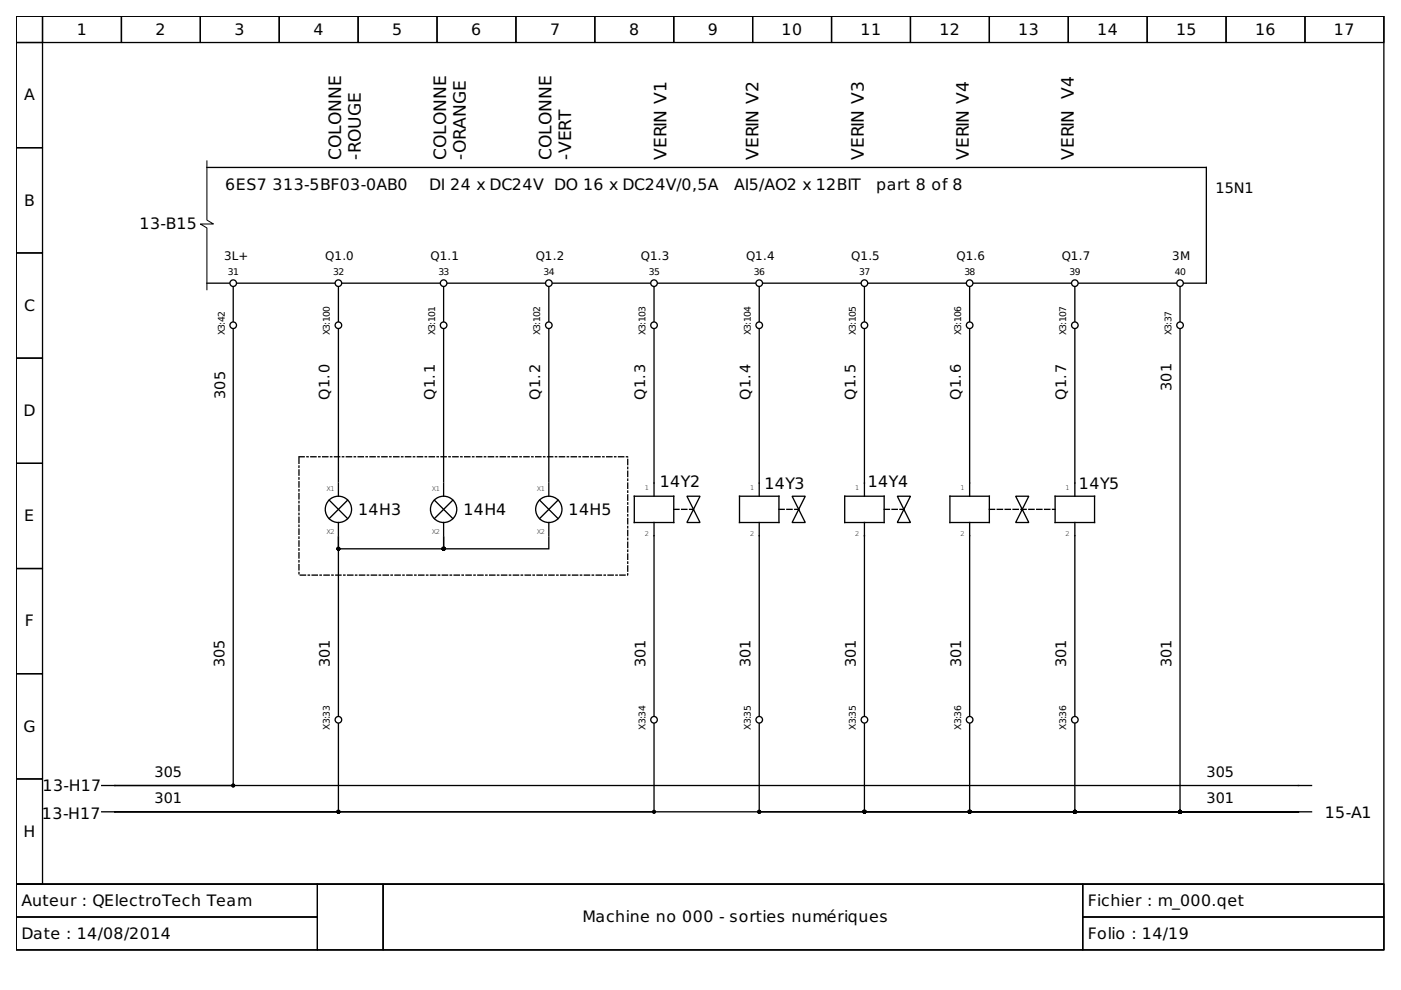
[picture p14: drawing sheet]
<svg xmlns="http://www.w3.org/2000/svg" width="297mm" height="210mm" viewBox="0 0 297 210" stroke-linecap="round" stroke-linejoin="round" font-family="sans-serif">
<defs><g id="words">
<g font-size="3.6">
<text x="72.3" y="33.8" transform="rotate(-90 72.3 33.8)">COLONNE</text>
<text x="76.5" y="33.8" transform="rotate(-90 76.5 33.8)">-ROUGE</text>
<text x="94.6" y="33.8" transform="rotate(-90 94.6 33.8)">COLONNE</text>
<text x="98.8" y="33.8" transform="rotate(-90 98.8 33.8)">-ORANGE</text>
<text x="116.9" y="33.8" transform="rotate(-90 116.9 33.8)">COLONNE</text>
<text x="121.1" y="33.8" transform="rotate(-90 121.1 33.8)">-VERT</text>
<text x="141.3" y="33.8" transform="rotate(-90 141.3 33.8)">VERIN V1</text>
<text x="160.8" y="33.8" transform="rotate(-90 160.8 33.8)">VERIN V2</text>
<text x="183.1" y="33.8" transform="rotate(-90 183.1 33.8)">VERIN V3</text>
<text x="205.4" y="33.8" transform="rotate(-90 205.4 33.8)">VERIN V4</text>
<text x="227.7" y="33.8" transform="rotate(-90 227.7 33.8)">VERIN V4</text>
</g>
<g font-size="3.3">
<text x="16.3" y="7.3">1</text>
<text x="33" y="7.3">2</text>
<text x="49.7" y="7.3">3</text>
<text x="66.5" y="7.3">4</text>
<text x="83.2" y="7.3">5</text>
<text x="99.9" y="7.3">6</text>
<text x="116.6" y="7.3">7</text>
<text x="133.4" y="7.3">8</text>
<text x="150.1" y="7.3">9</text>
<text x="165.7" y="7.3">10</text>
<text x="182.4" y="7.3">11</text>
<text x="199.2" y="7.3">12</text>
<text x="215.9" y="7.3">13</text>
<text x="232.6" y="7.3">14</text>
<text x="249.4" y="7.3">15</text>
<text x="266.1" y="7.3">16</text>
<text x="282.8" y="7.3">17</text>
<text x="5.1" y="21.3">A</text>
<text x="47.8" y="40.4">6ES7</text>
<text x="57.8" y="40.4">313-5BF03-0AB0</text>
<text x="91" y="40.4">DI 24 x DC24V DO 16 x DC24V/0,5A</text>
<text x="155.7" y="40.4">AI5/AO2 x 12BIT</text>
<text x="185.8" y="40.4">part 8 of 8</text>
<text x="5.1" y="43.6">B</text>
<text x="29.6" y="48.6">13-B15</text>
<text x="5.1" y="65.9">C</text>
<text x="5" y="88.2">D</text>
<text x="139.9" y="103.3">14Y2</text>
<text x="162.1" y="103.6">14Y3</text>
<text x="184" y="103.2">14Y4</text>
<text x="228.8" y="103.6">14Y5</text>
<text x="5.1" y="110.5">E</text>
<text x="75.9" y="109.3">14H3</text>
<text x="98.2" y="109.3">14H4</text>
<text x="120.5" y="109.3">14H5</text>
<text x="5.3" y="132.8">F</text>
<text x="5" y="155.1">G</text>
<text x="9" y="167.8">13-H17</text>
<text x="8.9" y="173.6">13-H17</text>
<text x="280.9" y="173.4">15-A1</text>
<text x="5" y="177.4">H</text>
<text x="4.6" y="192.1">Auteur : QElectroTech Team</text>
<text x="123.5" y="195.5">Machine no 000 - sorties numériques</text>
<text x="230.7" y="192.1">Fichier : m_000.qet</text>
<text x="4.6" y="199">Date : 14/08/2014</text>
<text x="230.7" y="199">Folio : 14/19</text>
</g>
<g font-size="3.1">
<text x="257.7" y="40.9">15N1</text>
<text x="248.4" y="82.9" transform="rotate(-90 248.4 82.9)">301</text>
<text x="47.7" y="84.5" transform="rotate(-90 47.7 84.5)">305</text>
<text x="69.9" y="84.7" transform="rotate(-90 69.9 84.7)">Q1.0</text>
<text x="92.2" y="84.7" transform="rotate(-90 92.2 84.7)">Q1.1</text>
<text x="114.5" y="84.7" transform="rotate(-90 114.5 84.7)">Q1.2</text>
<text x="136.8" y="84.7" transform="rotate(-90 136.8 84.7)">Q1.3</text>
<text x="159.1" y="84.7" transform="rotate(-90 159.1 84.7)">Q1.4</text>
<text x="181.4" y="84.7" transform="rotate(-90 181.4 84.7)">Q1.5</text>
<text x="203.7" y="84.7" transform="rotate(-90 203.7 84.7)">Q1.6</text>
<text x="226" y="84.7" transform="rotate(-90 226 84.7)">Q1.7</text>
<text x="47.6" y="141.4" transform="rotate(-90 47.6 141.4)">305</text>
<text x="69.9" y="141.4" transform="rotate(-90 69.9 141.4)">301</text>
<text x="136.8" y="141.4" transform="rotate(-90 136.8 141.4)">301</text>
<text x="159.2" y="141.4" transform="rotate(-90 159.2 141.4)">301</text>
<text x="181.5" y="141.4" transform="rotate(-90 181.5 141.4)">301</text>
<text x="203.8" y="141.4" transform="rotate(-90 203.8 141.4)">301</text>
<text x="226.1" y="141.4" transform="rotate(-90 226.1 141.4)">301</text>
<text x="248.4" y="141.4" transform="rotate(-90 248.4 141.4)">301</text>
<text x="32.8" y="164.7">305</text>
<text x="255.8" y="164.7">305</text>
<text x="32.8" y="170.3">301</text>
<text x="255.8" y="170.3">301</text>
</g>
<g font-size="2.5">
<text x="47.5" y="55">3L+</text>
<text x="69" y="55">Q1.0</text>
<text x="91.3" y="55">Q1.1</text>
<text x="113.6" y="55">Q1.2</text>
<text x="135.9" y="55">Q1.3</text>
<text x="158.2" y="55">Q1.4</text>
<text x="180.5" y="55">Q1.5</text>
<text x="202.8" y="55">Q1.6</text>
<text x="225.1" y="55">Q1.7</text>
<text x="248.5" y="55">3M</text>
</g>
<g font-size="2">
<text x="48.3" y="58.4">31</text>
<text x="70.6" y="58.4">32</text>
<text x="92.9" y="58.4">33</text>
<text x="115.2" y="58.4">34</text>
<text x="137.6" y="58.4">35</text>
<text x="159.9" y="58.4">36</text>
<text x="182.2" y="58.4">37</text>
<text x="204.5" y="58.4">38</text>
<text x="226.8" y="58.4">39</text>
<text x="249.1" y="58.4">40</text>
<text x="47.6" y="71.1" transform="rotate(-90 47.6 71.1)">X3:42</text>
<text x="69.9" y="71.1" transform="rotate(-90 69.9 71.1)">X3:100</text>
<text x="92.3" y="71.1" transform="rotate(-90 92.3 71.1)">X3:101</text>
<text x="114.6" y="71.1" transform="rotate(-90 114.6 71.1)">X3:102</text>
<text x="136.9" y="71.1" transform="rotate(-90 136.9 71.1)">X3:103</text>
<text x="159.2" y="71.1" transform="rotate(-90 159.2 71.1)">X3:104</text>
<text x="181.5" y="71.1" transform="rotate(-90 181.5 71.1)">X3:105</text>
<text x="203.8" y="71.1" transform="rotate(-90 203.8 71.1)">X3:106</text>
<text x="226.1" y="71.1" transform="rotate(-90 226.1 71.1)">X3:107</text>
<text x="248.4" y="71.1" transform="rotate(-90 248.4 71.1)">X3:37</text>
<text x="69.9" y="154.7" transform="rotate(-90 69.9 154.7)">X3:33</text>
<text x="136.9" y="154.7" transform="rotate(-90 136.9 154.7)">X3:34</text>
<text x="159.2" y="154.7" transform="rotate(-90 159.2 154.7)">X3:35</text>
<text x="181.5" y="154.7" transform="rotate(-90 181.5 154.7)">X3:35</text>
<text x="203.8" y="154.7" transform="rotate(-90 203.8 154.7)">X3:36</text>
<text x="226.1" y="154.7" transform="rotate(-90 226.1 154.7)">X3:36</text>
</g>
<g font-size="1.4">
<text x="69.2" y="104.1">X1</text>
<text x="91.5" y="104.1">X1</text>
<text x="113.9" y="104.1">X1</text>
<text x="136.7" y="103.8">1</text>
<text x="159" y="103.8">1</text>
<text x="181.3" y="103.8">1</text>
<text x="203.6" y="103.8">1</text>
<text x="225.9" y="103.8">1</text>
<text x="69.2" y="113.3">X2</text>
<text x="91.5" y="113.3">X2</text>
<text x="113.9" y="113.3">X2</text>
<text x="136.7" y="113.6">2</text>
<text x="159" y="113.6">2</text>
<text x="181.3" y="113.6">2</text>
<text x="203.6" y="113.6">2</text>
<text x="225.9" y="113.6">2</text>
</g>
</g></defs>
<g fill="none" stroke="#000" stroke-width=".28">
<path d="M3.4 3.4h290v184.1h-290zM3.4 3.4h5.6v5.6h-5.6zM3.4 9h5.6v22.3h-5.6zM9 3.4h16.7v5.6h-16.7zM25.7 3.4h16.8v5.6h-16.8zM42.5 3.4h16.7v5.6h-16.7zM59.2 3.4h16.7v5.6h-16.7zM75.9 3.4h16.8v5.6h-16.8zM92.7 3.4h16.7v5.6h-16.7zM109.4 3.4h16.7v5.6h-16.7zM126.1 3.4h16.7v5.6h-16.7zM142.8 3.4h16.8v5.6h-16.8z"/>
<path d="M159.6 3.4h16.7v5.6h-16.7zM176.3 3.4h16.7v5.6h-16.7zM193 3.4h16.8v5.6h-16.8zM209.8 3.4h16.7v5.6h-16.7zM226.5 3.4h16.7v5.6h-16.7zM243.2 3.4h16.8v5.6h-16.8zM260 3.4h16.7v5.6h-16.7zM276.7 3.4h16.7v5.6h-16.7zM3.4 31.3h5.6v22.3h-5.6zM43.9 35.5h211.9v24.5h-4.8M3.4 53.6h5.6v22.3h-5.6zM3.4 75.9h5.6v22.3h-5.6z"/>
<path d="M43.9 60h4.7M49.4 69.8v96.7h-25M49.4 60.9v7.2M50.3 60h20.6M71.7 69.8v32.3M71.7 60.9v7.2M72.6 60h20.6M94.1 69.8v32.3M94.1 60.9v7.2M94.9 60h20.6M116.4 69.8v32.3M116.4 60.9v7.2"/>
<path d="M117.2 60h20.6M138.7 69.8v35.4M138.7 60.9v7.2M139.5 60h20.6M161 69.8v35.4M161 60.9v7.2M161.8 60h20.6M183.3 69.8v35.4M183.3 60.9v7.2M184.1 60h20.6M205.6 69.8v35.4M205.6 60.9v7.2"/>
<path d="M206.4 60h20.7M227.9 69.8v35.4M227.9 60.9v7.2M228.7 60h20.7M250.2 69.8v102.3h25.1M250.2 60.9v7.2M3.4 98.2h5.6v22.3h-5.6zM69.8 106l3.9 4M71.7 102.4v2.8M71.7 110.8v2.8M73.7 106l-3.9 4M92.1 106l3.9 4"/>
<path d="M94.1 102.4v2.8M94.1 110.8v2.8M96 106l-3.9 4M114.4 106l3.9 4M116.4 113.9v2.5h-22.3v-2.5v2.5h-22.4v-2.5v37.9M116.4 102.4v2.8M116.4 110.8v2.8M118.3 106l-3.9 4M134.5 105.2h8.3v5.6h-8.3zM138.7 110.8v41M145.6 105.2h2.8l-2.8 5.6h2.8zM156.8 105.2h8.4v5.6h-8.4z"/>
<path d="M161 110.8v41M167.9 105.2h2.8l-2.8 5.6h2.8zM179.1 105.2h8.4v5.6h-8.4zM183.3 110.8v41M190.2 105.2h2.8l-2.8 5.6h2.8zM201.4 105.2h8.4v5.6h-8.4zM205.6 110.8v41M215.3 105.2h2.8l-2.8 5.6h2.8zM223.7 105.2h8.4v5.6h-8.4zM227.9 110.8v41M3.4 120.5h5.6v22.3h-5.6zM3.4 142.8h5.6v22.4h-5.6z"/>
<path d="M71.7 153.4v18.7h-47.3M138.7 153.4v18.7h-114.3M161 153.4v18.7h114.3M183.3 153.4v18.7h92M205.6 153.4v18.7h69.7M227.9 153.4v18.7h47.4M3.4 165.2h5.6v22.3h-5.6zM21.6 166.5h2.8M21.6 172.1h2.8M24.4 172.1h250.9M24.4 166.5h253.7M275.3 172.1h2.8"/>
<path d="M3.4 187.5h290v13.9h-290z"/>
<circle cx="49.4" cy="69" r=".7"/>
<circle cx="49.4" cy="60" r=".7"/>
<circle cx="71.7" cy="69" r=".7"/>
<circle cx="71.7" cy="60" r=".7"/>
<circle cx="94.1" cy="60" r=".7"/>
<circle cx="94.1" cy="69" r=".7"/>
<circle cx="116.4" cy="60" r=".7"/>
<circle cx="116.4" cy="69" r=".7"/>
<circle cx="138.7" cy="60" r=".7"/>
<circle cx="138.7" cy="69" r=".7"/>
<circle cx="161" cy="60" r=".7"/>
<circle cx="161" cy="69" r=".7"/>
<circle cx="183.3" cy="60" r=".7"/>
<circle cx="183.3" cy="69" r=".7"/>
<circle cx="205.6" cy="60" r=".7"/>
<circle cx="205.6" cy="69" r=".7"/>
<circle cx="227.9" cy="60" r=".7"/>
<circle cx="227.9" cy="69" r=".7"/>
<circle cx="250.2" cy="60" r=".7"/>
<circle cx="250.2" cy="69" r=".7"/>
<circle cx="71.7" cy="108" r="2.79"/>
<circle cx="94.1" cy="108" r="2.79"/>
<circle cx="116.4" cy="108" r="2.79"/>
<circle cx="71.7" cy="152.6" r=".7"/>
<circle cx="138.7" cy="152.6" r=".7"/>
<circle cx="161" cy="152.6" r=".7"/>
<circle cx="183.3" cy="152.6" r=".7"/>
<circle cx="205.6" cy="152.6" r=".7"/>
<circle cx="227.9" cy="152.6" r=".7"/>
</g>
<path d="M43.9 34.1v12.6l1.4 .8h-2.8l1.4 .8v13.1M3.4 187.5h63.9v6.9h-63.9zM3.4 194.4h63.9v7h-63.9zM67.3 187.5h13.9v13.9h-13.9zM81.2 187.5h148.4v13.9h-148.4zM229.6 187.5h63.8v6.9h-63.8zM229.6 194.4h63.8v7h-63.8z" fill="none" stroke="#000" stroke-width=".21"/>
<path d="M63.4 96.8h69.7v25.1h-69.7z" fill="none" stroke="#000" stroke-width=".28" stroke-dasharray="1.1 .6 .3 .6"/>
<g fill="#000" stroke="#000" stroke-width=".28">
<circle cx="71.7" cy="116.4" r=".28"/>
<circle cx="94.1" cy="116.4" r=".28"/>
<circle cx="49.4" cy="166.5" r=".28"/>
<circle cx="71.7" cy="172.1" r=".28"/>
<circle cx="138.7" cy="172.1" r=".28"/>
<circle cx="161" cy="172.1" r=".28"/>
<circle cx="183.3" cy="172.1" r=".28"/>
<circle cx="205.6" cy="172.1" r=".28"/>
<circle cx="227.9" cy="172.1" r=".28"/>
<circle cx="250.2" cy="172.1" r=".28"/>
</g>
<path d="M142.8 108h4.2M165.2 108h4.1M187.5 108h4.1M209.8 108h13.9" fill="none" stroke="#000" stroke-width=".28" stroke-dasharray="1.1 .6"/>
<use href="#words"/>
</svg>
